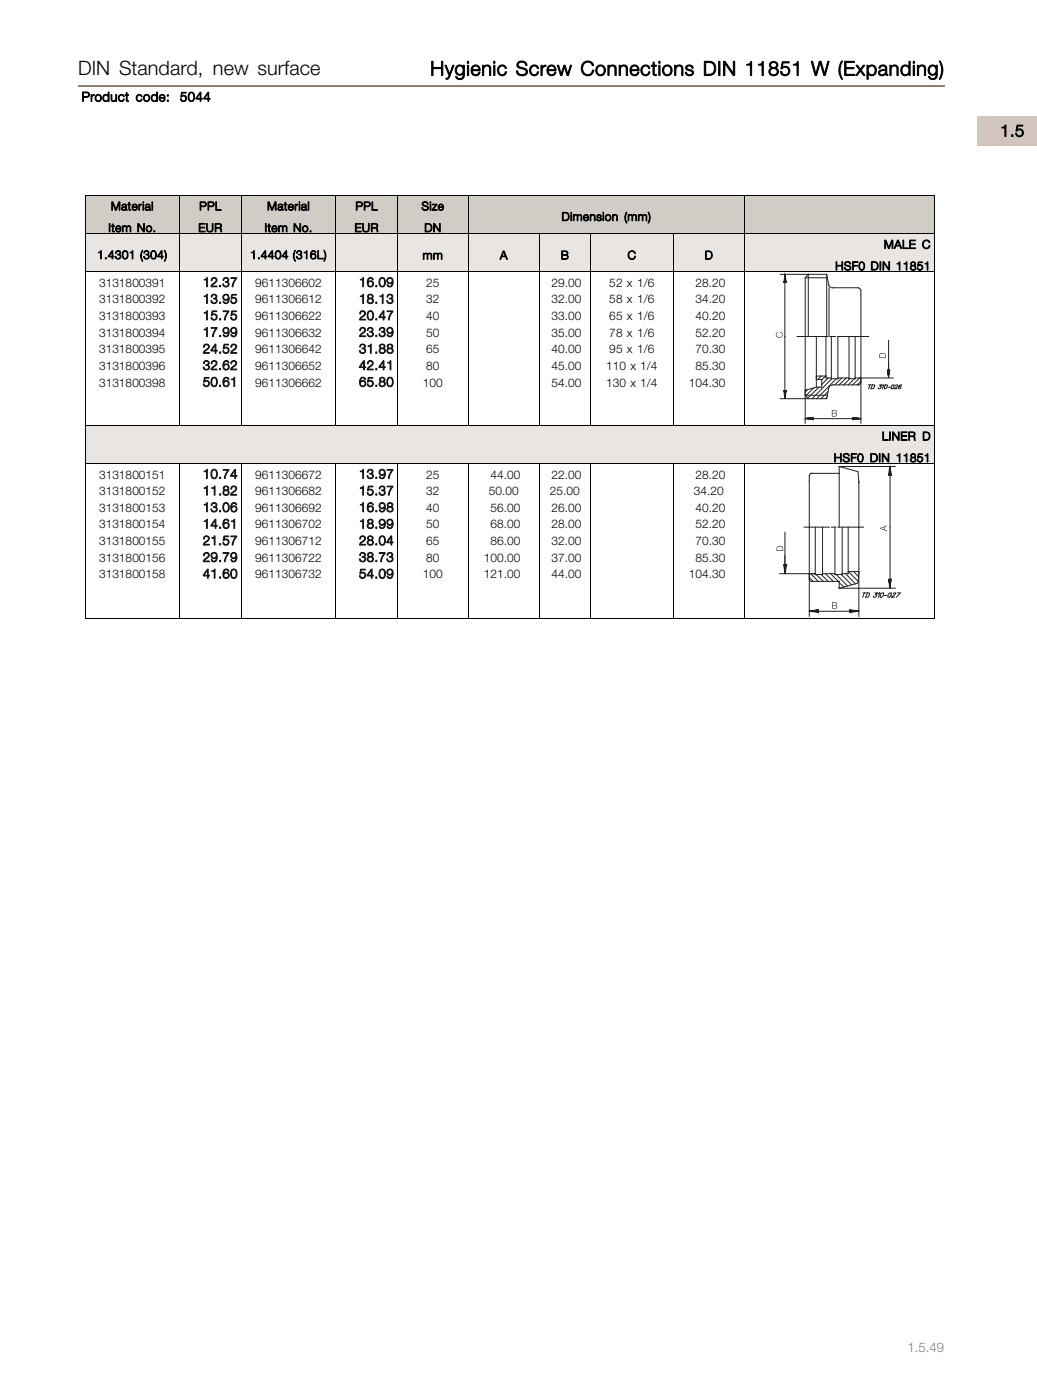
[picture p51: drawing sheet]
<svg xmlns="http://www.w3.org/2000/svg" width="220mm" height="297mm" viewBox="0 0 220 297" stroke-linecap="round" stroke-linejoin="round" font-family="sans-serif">
<defs><g id="words">
<g font-size="4.2">
<text x="16.6" y="16">DIN Standard, new surface</text>
<text x="91.2" y="16">Hygienic Screw Connections DIN 11851 W (Expanding)</text>
</g>
<text font-size="3.5" x="212.1" y="29">1.5</text>
<g font-size="2.8">
<text x="17.3" y="21.5">Product code:</text>
<text x="38.2" y="21.5">5044</text>
</g>
<g font-size="2.8" fill="#1c1714">
<text x="43" y="60.9">12.37</text>
<text x="43" y="64.4">13.95</text>
<text x="76.1" y="60.9">16.09</text>
<text x="76.1" y="64.4">18.13</text>
<text x="43" y="67.9">15.75</text>
<text x="43" y="71.5">17.99</text>
<text x="76.1" y="67.9">20.47</text>
<text x="76.1" y="71.5">23.39</text>
<text x="43" y="75">24.52</text>
<text x="76.1" y="75">31.88</text>
<text x="43" y="78.5">32.62</text>
<text x="43" y="82">50.61</text>
<text x="76.1" y="78.5">42.41</text>
<text x="76.1" y="82">65.80</text>
<text x="43" y="101.6">10.74</text>
<text x="76.1" y="101.6">13.97</text>
<text x="43" y="105.1">11.82</text>
<text x="76.1" y="105.1">15.37</text>
<text x="43" y="108.6">13.06</text>
<text x="43" y="112.2">14.61</text>
<text x="76.1" y="108.6">16.98</text>
<text x="76.1" y="112.2">18.99</text>
<text x="43" y="115.7">21.57</text>
<text x="43" y="119.2">29.79</text>
<text x="76.1" y="115.7">28.04</text>
<text x="76.1" y="119.2">38.73</text>
<text x="43" y="122.7">41.60</text>
<text x="76.1" y="122.7">54.09</text>
</g>
<text font-size="2.8" fill="#937d72" x="192.4" y="287">1.5.49</text>
<g font-size="2.5">
<text x="23.5" y="44.6">Material</text>
<text x="42.2" y="44.6">PPL</text>
<text x="56.6" y="44.6">Material</text>
<text x="75.4" y="44.6">PPL</text>
<text x="89.4" y="44.6">Size</text>
<text x="119.1" y="46.9">Dimension (mm)</text>
<text x="23" y="49.2">Item No.</text>
<text x="42.1" y="49.2">EUR</text>
<text x="56.1" y="49.2">Item No.</text>
<text x="75.2" y="49.2">EUR</text>
<text x="90" y="49.2">DN</text>
<text x="187.5" y="52.8">MALE C</text>
<text x="20.6" y="55">1.4301 (304)</text>
<text x="53.1" y="55">1.4404 (316L)</text>
<text x="89.6" y="55.1">mm</text>
<text x="106" y="55.1">A</text>
<text x="118.9" y="55.1">B</text>
<text x="133.1" y="55.1">C</text>
<text x="149.4" y="55.1">D</text>
<text x="177.1" y="57.3">HSF0 DIN 11851</text>
<text x="21" y="60.9">3131800391</text>
<text x="21" y="64.4">3131800392</text>
<text x="54.1" y="60.9">9611306602</text>
<text x="54.1" y="64.4">9611306612</text>
<text x="90.4" y="60.9">25</text>
<text x="90.4" y="64.4">32</text>
<text x="117" y="60.9">29.00</text>
<text x="117" y="64.4">32.00</text>
<text x="129.2" y="60.9">52 x 1/6</text>
<text x="129.2" y="64.4">58 x 1/6</text>
<text x="147.5" y="60.9">28.20</text>
<text x="147.5" y="64.4">34.20</text>
<text x="21" y="67.9">3131800393</text>
<text x="21" y="71.5">3131800394</text>
<text x="54.1" y="67.9">9611306622</text>
<text x="54.1" y="71.5">9611306632</text>
<text x="90.4" y="67.9">40</text>
<text x="90.4" y="71.5">50</text>
<text x="117" y="67.9">33.00</text>
<text x="117" y="71.5">35.00</text>
<text x="129.2" y="67.9">65 x 1/6</text>
<text x="129.2" y="71.5">78 x 1/6</text>
<text x="147.5" y="67.9">40.20</text>
<text x="147.5" y="71.5">52.20</text>
<text x="21" y="75">3131800395</text>
<text x="54.1" y="75">9611306642</text>
<text x="90.4" y="75">65</text>
<text x="117" y="75">40.00</text>
<text x="129.2" y="75">95 x 1/6</text>
<text x="147.5" y="75">70.30</text>
<text x="21" y="78.5">3131800396</text>
<text x="21" y="82">3131800398</text>
<text x="54.1" y="78.5">9611306652</text>
<text x="54.1" y="82">9611306662</text>
<text x="89.7" y="82">100</text>
<text x="90.4" y="78.5">80</text>
<text x="117" y="82">54.00</text>
<text x="117" y="78.5">45.00</text>
<text x="128.6" y="82">130 x 1/4</text>
<text x="128.6" y="78.5">110 x 1/4</text>
<text x="146.1" y="82">104.30</text>
<text x="147.5" y="78.5">85.30</text>
<text x="187" y="93.5">LINER D</text>
<text x="21" y="101.6">3131800151</text>
<text x="54.1" y="101.6">9611306672</text>
<text x="90.4" y="101.6">25</text>
<text x="104.1" y="101.6">44.00</text>
<text x="117" y="101.6">22.00</text>
<text x="147.5" y="101.6">28.20</text>
<text x="176.8" y="98.1">HSF0 DIN 11851</text>
<text x="21" y="105.1">3131800152</text>
<text x="54.1" y="105.1">9611306682</text>
<text x="90.4" y="105.1">32</text>
<text x="103.7" y="105.1">50.00</text>
<text x="116.6" y="105.1">25.00</text>
<text x="147.2" y="105.1">34.20</text>
<text x="21" y="108.6">3131800153</text>
<text x="21" y="112.2">3131800154</text>
<text x="54.1" y="108.6">9611306692</text>
<text x="54.1" y="112.2">9611306702</text>
<text x="90.4" y="108.6">40</text>
<text x="90.4" y="112.2">50</text>
<text x="104.1" y="108.6">56.00</text>
<text x="104.1" y="112.2">68.00</text>
<text x="117" y="108.6">26.00</text>
<text x="117" y="112.2">28.00</text>
<text x="147.5" y="108.6">40.20</text>
<text x="147.5" y="112.2">52.20</text>
<text x="21" y="115.7">3131800155</text>
<text x="21" y="119.2">3131800156</text>
<text x="54.1" y="115.7">9611306712</text>
<text x="54.1" y="119.2">9611306722</text>
<text x="90.4" y="115.7">65</text>
<text x="90.4" y="119.2">80</text>
<text x="102.6" y="119.2">100.00</text>
<text x="104.1" y="115.7">86.00</text>
<text x="117" y="115.7">32.00</text>
<text x="117" y="119.2">37.00</text>
<text x="147.5" y="119.2">85.30</text>
<text x="147.5" y="115.7">70.30</text>
<text x="21" y="122.7">3131800158</text>
<text x="54.1" y="122.7">9611306732</text>
<text x="89.7" y="122.7">100</text>
<text x="102.6" y="122.7">121.00</text>
<text x="117" y="122.7">44.00</text>
<text x="146.1" y="122.7">104.30</text>
</g>
</g></defs>
<path d="M16.6 18.3h183.7" fill="none" stroke="#937d72" stroke-width=".36"/>
<path d="M207.2 24.7h12.8v6.2h-12.8z" fill="#d1c5bd"/>
<g fill="#d1ccc6">
<path d="M18 41.5h33.1v8.1h-33.1z"/>
<path d="M51.2 41.5h33.1v8.1h-33.1z"/>
<path d="M84.3 41.5h113.8v8.1h-113.8z"/>
</g>
<path d="M18 49.6v-8.1h180.1v8.1M38.1 41.4v8.2M51.2 41.4v8.2M71.2 41.4v8.2M84.3 41.4v8.2M99.3 41.4v8.2M157.9 41.4v8.2" fill="none" stroke="#000" stroke-width=".21"/>
<g fill="#e8e5e2">
<path d="M18 49.6h33.1v8.1h-33.1z"/>
<path d="M51.2 49.6h33.1v8.1h-33.1z"/>
<path d="M84.3 49.6h58.5v8.1h-58.5z"/>
<path d="M142.8 49.6h55.3v8.1h-55.3z"/>
</g>
<path d="M18 57.7h180.1M38.1 49.6v32.8M51.2 49.6v32.8M71.2 49.6v32.8M84.3 49.6v32.8M99.3 49.6v32.8M114.4 49.6v32.8M125.2 49.6v32.8M142.8 49.6v32.8M157.9 49.6v32.8M18 82.4v-32.8h180.1v32.8" fill="none" stroke="#000" stroke-width=".21"/>
<g fill="none" stroke="#231f20" stroke-width=".21">
<path d="M165.5 58.2h5.9v13.2M166.5 59.6v.1v-.6l-.1 .7h.2l-.1-1.1-.2 1.2h.4l-.2-1.7-.3 1.7h.6l-.3-1.7v26.4l-.3-1.7h.6l-.3 1.7-.2-1.6h.4l-.2 1.1-.1-1.1h.2l-.1 .6v-.5v.1M170.8 59h4.7M175.3 58.2v13.2M169.1 71.4h6.5M173.1 79.8h2M173.1 71.4v10.8M174.1 79.8l-.6 .8M175.1 79.8l-.8 .8M175.1 79.8l.1 .4h1.1M175.2 71.4v8.4M175.8 61.1v10.3"/>
<path d="M176.1 71.4h1.1M176.3 71.4v9h1.4v-9h6.5M180.1 71.4v9h1.3v-9M182.6 62.5v-.9l-.5-.5-6-.1-.4-.5-.4-2.3h-3.9l-.6 .8v23.8M182.6 62.6v27.2M188.4 76.9v3.3l-.2-1.7h.5l-.3 1.7-.1-1.6h.3l-.2 1.1v-1h.1l-.1 .6v-.5M188.4 72.2v6.3M165.5 84.6h5.9M170.8 82.8v7M171.3 82.7l-.5 .5M172.1 88.9l.1-.1-.5 .1h.6v-.2l-1.1 .2 1.2 .1v-.4l-1.6 .3 1.6 .2v-.5l-1.6 .3h11.8l-1.7 .2v-.5l1.7 .3-1.6 .1v-.4l1.1 .3h-1.1v-.2l.6 .1h-.6l.2 .1M172.6 82.3l-1.8 1.8"/>
<path d="M173.1 80.6h1.2v1.6h-1.2M173.1 82.2l-2.3 .6M173.7 82.2l-2.4 2.3M175.4 84.3l-.3 .3M175.6 83.2l-1.5 1.4M175.7 80.2l-1.4 1.4M176.4 80.4l-4.2 4.2M177.4 80.4l-4.2 4.2M177.7 80.2h2.4M178.5 80.2l-1.5 1.5M179.5 80.2l-1.6 1.5M180.2 80.4l-1.3 1.3"/>
<path d="M181.2 80.4l-1.3 1.3M181.4 80.2h8M182.3 80.2l-1.5 1.5M182.5 80.2l.1 .1M182.6 81.2l-.4 .5-5.9 .1-.6 .5-.4 2.3h-3.9l-.6-.7h4.7M182.6 81l-.8 .7M184.2 81.7h.6M184.5 81.7l-.3 .8M185 81.7h.4a.62 .62 0 0 1-.3 .8h-.4zM186.6 81.7h.4l-.3 .2 .2 .3-.3 .3h-.4v-.2M187.2 81.9l.3-.2-.4 .8M187.7 81.8l.1-.1a.38 .38 0 0 1 .4 .3 .38 .38 0 0 1-.2 .4l-.4 .1z"/>
<path d="M188.4 82.2h.4M189.1 81.9l.2-.2h.3l.1 .2-.4 .6h-.3l-.1-.2zM189.9 81.9l.4-.2a.76 .76 0 0 1-.6 .8h.5M191.2 81.8v-.1a.57 .57 0 0 0-.6 .8l.5-.2v-.3h-.3l-.2 .3"/>
</g>
<g fill="#231f20">
<path d="M164.7 70.7l.3-.2v.1a.53 .53 0 0 0-.2 .8 .53 .53 0 0 0 .8 .1 .46 .46 0 0 0 .3-.5 .46 .46 0 0 0-.5-.4v-.1a.66 .66 0 0 1 .4 1 .66 .66 0 0 1-1 0l-.3-.4z"/>
<path d="M176.4 87h.6a.35 .35 0 0 1 .4 .2 .35 .35 0 0 1-.2 .5 .39 .39 0 0 1 .3 .4 .39 .39 0 0 1-.5 .3h-.6zM176.5 87.1v.5l.8-.1-.1-.3zM176.5 87.7v.6l.8-.1-.1-.4z"/>
<path d="M186.6 75.1l.2-.2a.71 .71 0 0 1 1 .6v.5h-1.4zM186.7 75.2l-.1 .7h1.1a.64 .64 0 0 0-.2-.8 .64 .64 0 0 0-.8 .1z"/>
</g>
<path d="M18 82.4v7.9M38.1 82.4v7.9M51.2 82.4v7.9M71.2 82.4v7.9M84.3 82.4v7.9M99.3 82.4v7.9M114.4 82.4v7.9M125.2 82.4v7.9M142.8 82.4v7.9M157.9 82.4v7.9M198.1 82.4v7.9" fill="none" stroke="#000" stroke-width=".21"/>
<g fill="#e8e5e2">
<path d="M18 90.3h33.1v8.1h-33.1z"/>
<path d="M51.2 90.3h33.1v8.1h-33.1z"/>
<path d="M84.3 90.3h40.9v8.1h-40.9z"/>
<path d="M125.2 90.3h72.9v8.1h-72.9z"/>
</g>
<path d="M18 98.4h180.1M38.1 98.4v24.7M51.2 98.4v24.7M71.2 98.4v24.7M84.3 98.4v24.7M99.3 98.4v24.7M114.4 98.4v24.7M125.2 98.4v24.7M142.8 98.4v24.7M157.9 98.4v24.7M18 123.1v-32.8h180.1v32.8" fill="none" stroke="#000" stroke-width=".21"/>
<g fill="none" stroke="#231f20" stroke-width=".21">
<path d="M178 99v1.5h-6.1l-.3 .4v29.9M178 99l4 1.1 .1 2.2v28.5M178 99h11.8M166.5 118v3.8l-.3-1.8 .6-.1-.2 1.9-.3-1.8h.4l-.2 1.2-.1-1.2h.2l-.1 .8 .1-.7-.1 .1M166.5 113v6.9M170.5 111.9h5.4M172.9 111.9v10.1h1.5v-10.1M176.3 111.9h1M177.1 111.9v10.1h1.5v-10.1M177.7 111.9h5.4M178 100.5v11.4M179.9 111.9v9.9h-1.3"/>
<path d="M188.8 100.6v-.6l-.2 .7h.3l-.1-1.1-.2 1.2h.3l-.1-1.8-.3 1.7v.2h.5l-.2-1.9v25.9l-.3-2h.5l-.2 2-.2-1.9h.3l-.1 1.3-.2-1.2h.3l-.1 .8v-.6M165.4 121.8h7.5M171.6 122.9a.47 .47 0 0 0 .6 .5h5.8v1.5M171.6 122.6l.8 .8M171.7 121.8l-.1 .1M171.9 121.8l1.6 1.6M173.1 122l1.5 1.4M173.2 129.7h.1h-.7l.8 .1v-.2l-1.3 .1 1.3 .2v-.4l-1.8 .2 1.9 .3v-.6l-1.9 .3h10.5l-1.9 .3v-.6l1.9 .3-1.8 .2v-.4l1.3 .2-1.2 .1v-.2l.7 .1h-.6h.1M174.2 122l1.4 1.4M174.4 121.8h2.7M175.1 121.8l1.6 1.6M176.2 121.8l1.6 1.6"/>
<path d="M177.3 122l2.5 2.4M178 123.7l1 .9M178 124.8l.1 .1M178 124.9h11.8M178.4 122l2.2 2.1M179.3 121.8l2.1 2.1M180 121.3l2 2.1M180 121.3l-.1 .1M180 121.3l2.1 .1-.1 2.4-4 1.1M181.1 121.3l1 1.1M183.1 125.8h.6M183.3 125.8l-.3 1"/>
<path d="M184 125.8h.3l.1 .4-.4 .6h-.4zM185.6 125.8h.5l-.4 .4h.3l-.3 .6h-.4l-.1-.2M186.3 126l.4-.2-.4 1M186.9 126l.1-.2h.4v.5l-.4 .5h-.3zM187.6 126.4h.4M188.7 125.8h.3a.79 .79 0 0 1-.7 1v-.5zM189.4 126l.2-.2h.3l-.2 .5-.7 .5h.7M190.3 125.8h.6l-.8 1"/>
</g>
<g fill="#231f20">
<path d="M176.5 127.8h.6a.35 .35 0 0 1 .4 .2 .35 .35 0 0 1-.2 .5 .39 .39 0 0 1 .2 .4 .39 .39 0 0 1-.4 .3h-.6zM176.6 127.9v.5l.7-.1-.1-.4zM176.6 128.5v.6l.8-.2-.1-.3z"/>
<path d="M186.7 112.1l1.4-.6v.2l-.4 .1v.7l.4 .1v.2l-1.4-.6zM186.8 112.1l.7 .3v-.5z"/>
<path d="M164.9 116l.2-.1a.71 .71 0 0 1 1 .6v.4h-1.4zM164.9 116.1l-.1 .7h1.2a.64 .64 0 0 0-.3-.8 .64 .64 0 0 0-.8 .1z"/>
</g>
<path d="M18 123.1v8.2h180.1v-8.2M38.1 123.1v8.2M51.2 123.1v8.2M71.2 123.1v8.2M84.3 123.1v8.2M99.3 123.1v8.2M114.4 123.1v8.2M125.2 123.1v8.2M142.8 123.1v8.2M157.9 123.1v8.2" fill="none" stroke="#000" stroke-width=".21"/>
<use href="#words"/>
</svg>
